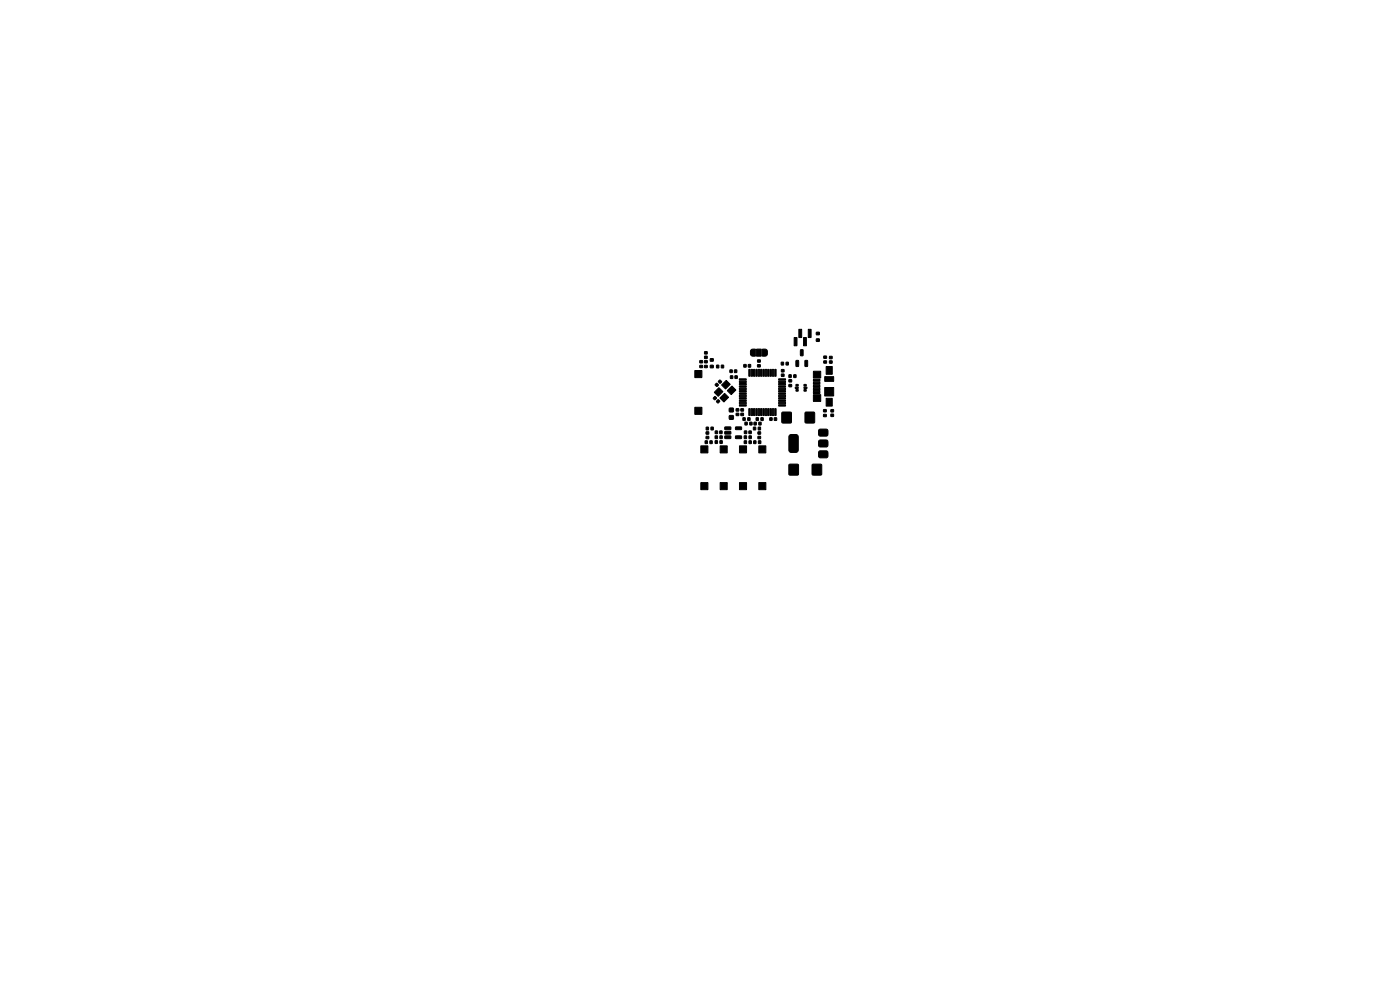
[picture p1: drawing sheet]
<svg xmlns="http://www.w3.org/2000/svg" width="297mm" height="210mm" viewBox="0 0 297 210" stroke-linecap="round" stroke-linejoin="round" font-family="sans-serif">
<g fill="#000" stroke="#000" stroke-width=".21">
<path d="M147.4 78.6h1.5v1.5h-1.5zM148.5 77.5h.5v.5h-.5zM148.5 76.5h.5v.5h-.5zM149.5 74.6h.5v.5h-.5zM149.5 75.6h.5v.4h-.5zM149.5 76.5h.5v.5h-.5zM149.5 77.5h.5v.5h-.5zM150.7 77.5h.6v.5h-.6zM150.7 76.1h.6v.5h-.6zM152 77.5h.5v.5h-.5zM153 77.5h.5v.5h-.5zM154.9 78.5h.4v.5h-.4z"/>
<path d="M155 79.7h.4v.6h-.4zM155.8 78.5h.5v.5h-.5zM155.9 79.7h.5v.6h-.5zM157.8 77.3h.5v.6h-.5zM158.8 77.3h.4v.6h-.4zM158.9 78.4h.3l-.1 1.4-.2-.1zM159.4 78.4h.2v1.4l-.3-.1zM159.9 78.4h.3l-.1 1.4-.2-.1zM159.4 74.2l.9-.1v1.5h-.7l-.3-.3-.1-.7zM160.4 78.4h.2v1.4l-.3-.1zM160.5 74.1h1v1.5h-1zM160.9 78.4h.3l-.1 1.4-.2-.1z"/>
<path d="M160.7 76.3h.6v.5h-.6zM160.7 77.4h.6v.4h-.6zM161.4 78.4h.2v1.4l-.3-.1zM161.9 78.4h.3l-.1 1.4-.2-.1zM161.7 74.1h.7l.3 .2 .1 .9-.3 .3-.8 .1zM162.4 78.4h.2v1.4l-.3-.1zM162.9 78.4h.3l-.1 1.4-.2-.1zM163.4 78.4h.2v1.4l-.3-.1zM163.9 78.4h.3l-.1 1.4-.2-.1zM164.4 78.4h.2v1.4l-.3-.1zM165.8 78.4h.5v.5h-.5zM165.8 79.4h.5v.4h-.5z"/>
<path d="M165.7 76.8h.5v.6h-.5zM166.8 76.8h.4v.6h-.4zM167.4 79.5h.4v.6h-.4zM168.4 79.5h.5v.6h-.5zM168.9 76.5h.5l-.1 1.3-.4-.1zM168.5 71.6h.6v1.8h-.6zM169.8 74.2l.6 .1-.1 1.2-.5-.1zM169.5 69.9h.6v1.7h-.6zM170.8 76.5h.5l-.1 1.3-.4-.1zM170.5 71.6h.6v1.8h-.6zM171.5 69.9h.6v1.7h-.6zM173.2 70.5h.6v.5h-.6z"/>
<path d="M173.2 71.9h.6v.5h-.6zM174.8 76.6h.5v.4h-.5zM174.8 75.5h.5v.5h-.5zM176 76.6h.5v.4h-.5zM176 75.6h.5v.5h-.5zM175.3 77.7h1.3v1.7h-1.3zM147.4 86.4h1.5v1.5h-1.5zM148.7 94.6h1.5v1.5h-1.5zM149.8 90.6h.5v.6h-.5zM149.8 92.6h.5v.4h-.5zM149.8 91.6h.5v.5h-.5zM149.6 93.5h.5v.6h-.5z"/>
<path d="M150.8 90.6h.5v.6h-.5zM150.6 93.5h.5v.6h-.5zM151.6 84.1h.2l.2 .3-.4 .4-.3-.3zM151.7 92.5h.5v.5h-.5zM151.9 81.3l.5 .3-.3 .4-.4-.3zM151.7 93.5h.5v.6h-.5zM151.7 91.4h.5v.6h-.5zM152.3 84.8h.2l.2 .3-.4 .4-.3-.3zM152.5 82.2l.9 .9-1 1-.9-.9zM152.4 80.8l.4-.2 .3 .4-.4 .3zM152.7 92.5h.5v.5h-.5zM152.8 94.6h1.5v1.5h-1.5z"/>
<path d="M152.7 91.4h.5v.6h-.5zM152.7 93.5h.5v.6h-.5zM152.7 84.4l1-1 .9 .9-1 1zM153.8 90.6h1.2l.1 .5h-1.3zM153.8 91.5h1.2l.1 .5-1.3 .1zM153.8 92.5h1.2l.1 .5h-1.3zM154.1 80.7l.8 .8-1 1-.8-.8zM154.7 88.2h.9v.7h-.9zM154.7 86.6h.9v.7h-.9zM155.3 81.9l.8 .8-1 1-.8-.8zM156.1 92.5h1.1l.1 .5h-1.2zM156.1 90.6h1.1l.1 .5h-1.2z"/>
<path d="M156.2 87.7h.5v.4h-.5zM156.2 86.7h.5v.5h-.5zM156.9 80.4h1.3l.1 .2-1.4 .1zM156.9 80.9l1.3-.1 .1 .3h-1.4zM156.9 81.4h1.3l.1 .2-1.4 .1zM156.9 81.9l1.3-.1 .1 .3h-1.4zM156.9 82.4h1.3l.1 .2-1.4 .1zM156.9 82.9l1.3-.1 .1 .3h-1.4zM156.9 83.4h1.3l.1 .2-1.4 .1zM156.9 83.9l1.3-.1 .1 .3h-1.4zM156.9 84.4h1.3l.1 .2-1.4 .1zM156.9 84.9l1.3-.1 .1 .3h-1.4z"/>
<path d="M156.9 85.4h1.3l.1 .2-1.4 .1zM156.9 85.9l1.3-.1 .1 .3h-1.4zM156.9 94.6h1.5v1.5h-1.5zM157.2 87.7h.5v.4h-.5zM157.2 86.7h.5v.5h-.5zM157.9 93.5h.5v.6h-.5zM157.9 91.4h.5v.6h-.5zM157.6 88.6h.5v.6h-.5zM157.9 92.5h.5v.5h-.5zM158 89.6h.5v.5h-.5zM158.9 91.4h.5v.6h-.5zM158.9 86.7h.3l-.1 1.4h-.2z"/>
<path d="M158.9 93.5h.5v.6h-.5zM158.6 88.6h.5v.6h-.5zM159.4 86.7h.2v1.4h-.3zM158.9 92.5h.5v.5h-.5zM159.1 89.6h.4v.5h-.4zM159.9 86.7h.3l-.1 1.4h-.2zM159.9 93.5h.5v.6h-.5zM160 89.6h.4v.5h-.4zM159.8 90.6h.5v.6h-.5zM160.4 86.7h.2v1.4h-.3zM160.4 88.6h.5v.6h-.5zM160.9 86.7h.3l-.1 1.4h-.2z"/>
<path d="M160.9 93.5h.5v.6h-.5zM160.8 92.6h.5v.4h-.5zM160.8 91.6h.5v.5h-.5zM161 89.6h.5v.5h-.5zM161 94.6h1.5v1.5h-1.5zM161.4 86.7h.2v1.4h-.3zM160.9 90.6h.4v.6h-.4zM161.4 88.6h.5v.6h-.5zM161.9 86.7h.3l-.1 1.4h-.2zM162.4 86.7h.2v1.4h-.3zM162.9 86.7h.3l-.1 1.4h-.2zM163.3 88.6h.5v.6h-.5z"/>
<path d="M163.4 86.7h.2v1.4h-.3zM163.9 86.7h.3l-.1 1.4h-.2zM164.3 88.6h.4v.6h-.4zM164.4 86.7h.2v1.4h-.3zM165.2 85.9l1.4-.1v.3h-1.3zM165.2 85.4h1.4v.2l-1.3 .1zM165.2 84.9l1.4-.1v.3h-1.3zM165.2 84.4h1.4v.2l-1.3 .1zM165.2 83.9l1.4-.1v.3h-1.3zM165.2 83.4h1.4v.2l-1.3 .1zM165.2 82.9l1.4-.1v.3h-1.3zM165.2 82.4h1.4v.2l-1.3 .1z"/>
<path d="M165.2 81.9l1.4-.1v.3h-1.3zM165.2 81.4h1.4v.2l-1.3 .1zM165.2 80.9l1.4-.1v.3h-1.3zM165.2 80.4h1.4v.2l-1.3 .1zM167.4 98.5h1.9v2.2h-1.9zM167.4 81.6h.5v.4h-.5zM167.4 80.5h.5v.5h-.5zM165.9 87.5h1.9v2.2h-1.9zM168.7 82.1h.6v.3h-.6zM168.9 81.6h.4v.3h-.4zM168.9 82.6h.4v.3l-.4 .1zM167.5 92.3l.2-.1h1.2l.4 .2v3.1l-.2 .4-1.4 .1-.3-.3-.1-3z"/>
<path d="M170.6 82.6h.4v.3l-.4 .1zM170.6 82.1h.6v.3h-.6zM170.6 81.6h.4v.3h-.4zM172.3 98.5h2v2.2h-2zM170.8 87.5h2v2.2h-2zM172.6 83h1.3v.5h-1.3zM172.6 82.4h1.3v.4h-1.3zM172.6 81.7h1.3v.5h-1.3zM172.6 81.1h1.3v.4h-1.3zM172.6 80.4h1.3v.5h-1.3zM172.6 83.7h1.5v1.4h-1.5zM172.6 78.7h1.5v1.5h-1.5z"/>
<path d="M174.7 86.9h.6v.5h-.6zM174.7 87.9h.6v.5h-.6zM173.7 95.8l.3-.2 1.5 .1 .1 .3v1l-.3 .1h-1.5l-.2-.3zM173.7 93.5l.3-.2 1.5 .1 .1 .3v1l-.3 .1h-1.5l-.2-.4zM173.7 91.2l.3-.2 1.5 .1 .1 .3v1l-.3 .1h-1.5l-.2-.4zM175.3 84.5h1.3v1.6h-1.3zM176.3 86.9h.5v.5h-.5zM176.3 87.9h.5v.4h-.5zM175 82.2h1.9v1.8h-1.9zM175 79.9h1.9v1h-1.9zM148.7 102.4h1.5v1.5h-1.5zM152.8 102.4h1.5v1.5h-1.5z"/>
<path d="M156.9 102.4h1.5v1.5h-1.5zM161 102.4h1.5v1.5h-1.5z"/>
</g>
</svg>
